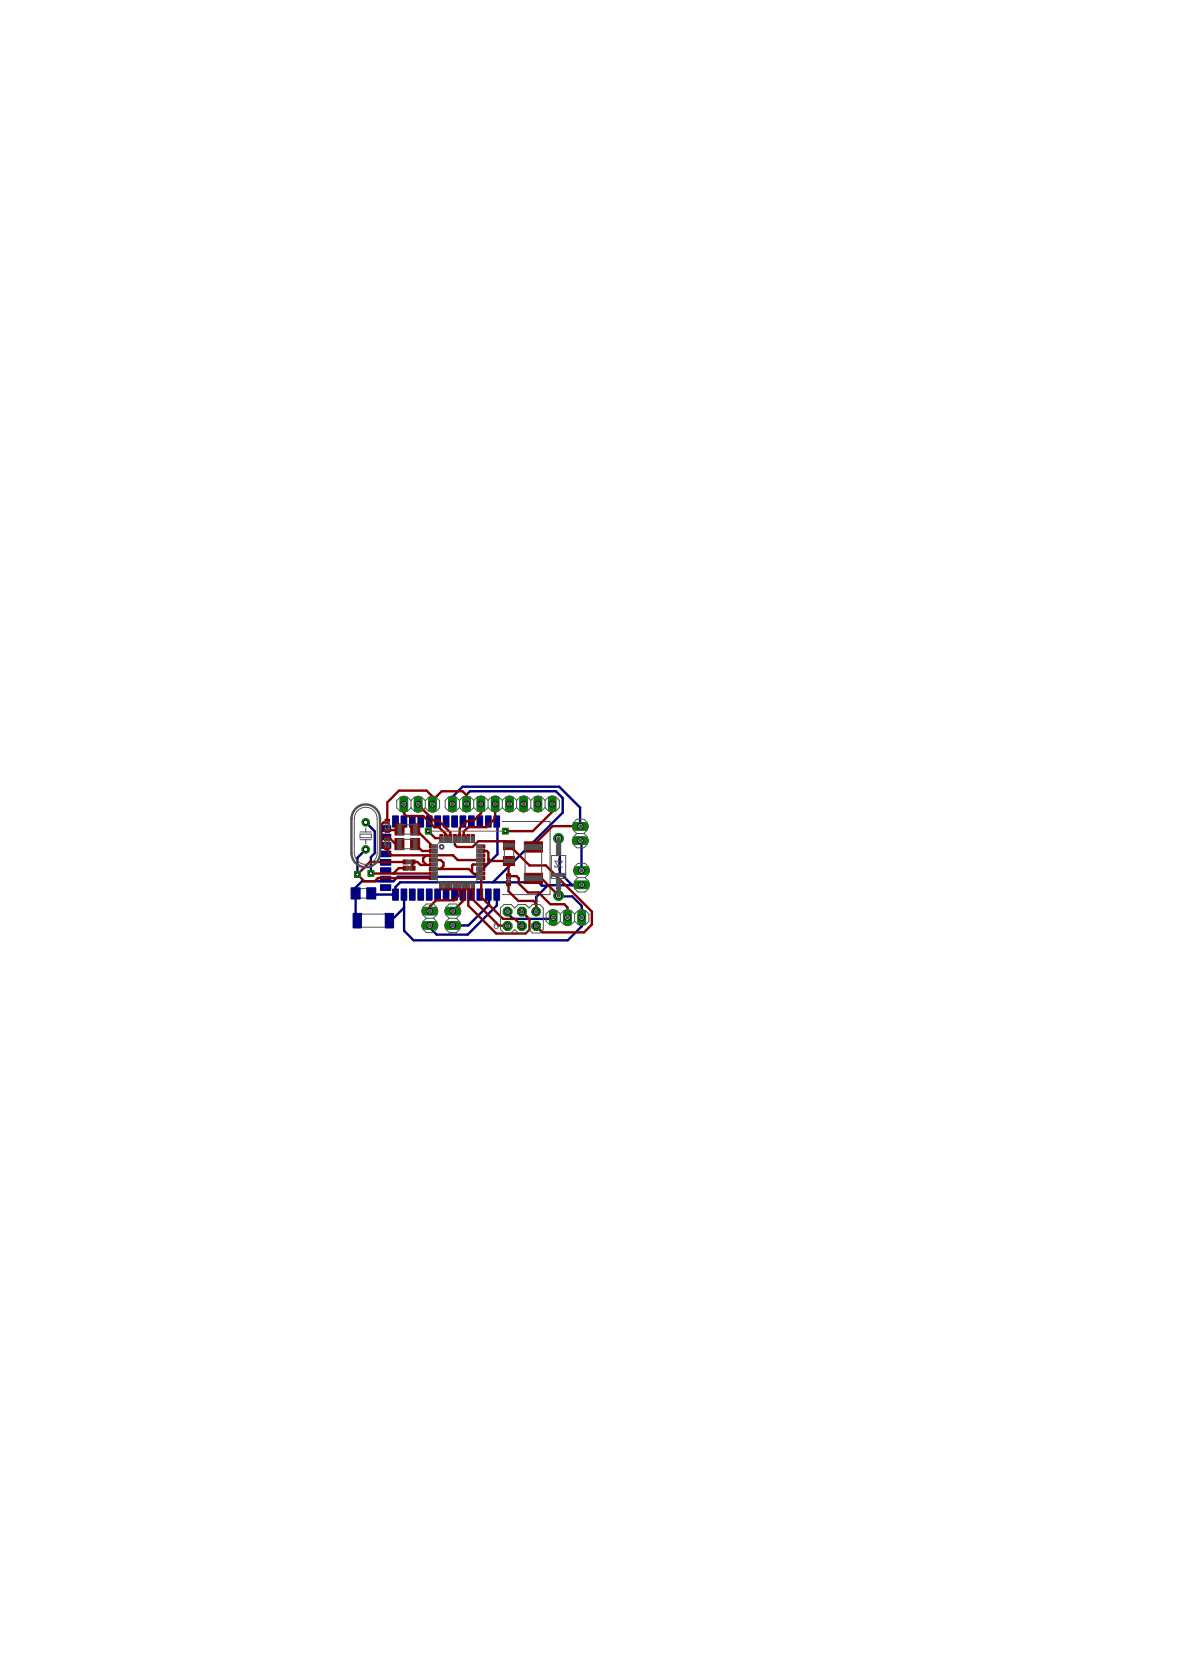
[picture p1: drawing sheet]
<svg xmlns="http://www.w3.org/2000/svg" width="210mm" height="297mm" viewBox="0 0 210 297" stroke-linecap="round" stroke-linejoin="round" font-family="sans-serif">
<defs><g id="words">
<g font-size="1.8" fill="#505050">
<text x="95" y="160.4">1</text>
<text x="87.7" y="165.2">6</text>
</g>
</g></defs>
<path d="M63.5 159.6h2.2M63.5 158h2.2M89.3 146h8.5v13h-8.5M63.9 164.8h4.9M63.9 162.5h4.9" fill="none" stroke="#505050" stroke-width=".18"/>
<g fill="#505050" stroke="#505050" stroke-width=".18">
<path d="M63.3 162.4h.7v2.5h-.7z"/>
<path d="M68.7 162.4h.7v2.5h-.7z"/>
<path d="M62.9 157.9h.6v1.8h-.6z"/>
<path d="M65.7 157.9h.6v1.8h-.6z"/>
</g>
<g fill="#000080" stroke="#000080" stroke-width=".18">
<path d="M62.8 162.4h1.4v2.6h-1.4z"/>
<path d="M68.5 162.4h1.5v2.6h-1.5z"/>
<path d="M62.4 157.8h1.6v2h-1.6z"/>
<path d="M65.2 157.8h1.6v2h-1.6z"/>
<path d="M87.8 158h1v2h-1z"/>
<path d="M86.3 158h1v2h-1z"/>
<path d="M84.8 158h1v2h-1z"/>
<path d="M83.3 158h1v2h-1z"/>
<path d="M81.8 158h1v2h-1z"/>
<path d="M80.3 158h1v2h-1z"/>
<path d="M78.8 158h1v2h-1z"/>
<path d="M77.3 158h1v2h-1z"/>
<path d="M75.8 158h1v2h-1z"/>
<path d="M74.3 158h1v2h-1z"/>
<path d="M72.8 158h1v2h-1z"/>
<path d="M71.3 158h1v2h-1z"/>
<path d="M69.8 158h1v2h-1z"/>
<path d="M69.8 145h1v2h-1z"/>
<path d="M71.3 145h1v2h-1z"/>
<path d="M72.8 145h1v2h-1z"/>
<path d="M74.3 145h1v2h-1z"/>
<path d="M75.8 145h1v2h-1z"/>
<path d="M77.3 145h1v2h-1z"/>
<path d="M78.8 145h1v2h-1z"/>
<path d="M80.3 145h1v2h-1z"/>
<path d="M81.8 145h1v2h-1z"/>
<path d="M83.3 145h1v2h-1z"/>
<path d="M84.8 145h1v2h-1z"/>
<path d="M86.3 145h1v2h-1z"/>
<path d="M87.8 145h1v2h-1z"/>
<path d="M67.6 157.3h1.8v1h-1.8z"/>
<path d="M67.6 155.8h1.8v1h-1.8z"/>
<path d="M67.6 154.3h1.8v1h-1.8z"/>
<path d="M67.6 152.8h1.8v1h-1.8z"/>
<path d="M67.6 151.3h1.8v1h-1.8z"/>
<path d="M67.6 149.8h1.8v1h-1.8z"/>
<path d="M67.6 148.3h1.8v1h-1.8z"/>
<path d="M67.6 146.8h1.8v1h-1.8z"/>
</g>
<g fill="none" stroke="#000080" stroke-width=".42">
<path d="M65 146.2l1.6 1.6v3.9l-.7 .7v2.9M65 151l-1.5 1.5v2.9M71.8 159v6.4l1.7 1.8h27.4l2.5-2.5v-3.7l-1.7-1.7h-2.3l-.1-.1M80.4 142.9v-1.2l1.8-1.9h17.2l3.7 3.8v3.3M82.9 142.9v-1.6l.6-.6h15.3l1.2 1.2v2.6l-12.4 12.3M86.8 159l.1 .2v1.6l-3.7 3.7h-2.7M88.3 146l.1 .2v5.6l-4 4.1h-13.7l-.8 .8h-5.6l-1.1 1.1v5.5l.3 .4M88.3 159v2l-5.2 5.1h-5.5l-1.2-1.2v-.4M97.3 157.4l-2 2.1v2.6M99.3 149l.2 .2v6l2.2 2.2M103.1 149.4l.3 .2v5.1M103.4 157.3l-7.1 .1-.6-.6h-24.6l-.8 .9v1.3h-4.1l-.2-.2"/>
<path d="M71.8 161.4l-2.3 2.3h-.3M90.2 162.1v.2l1 1h6.9l.2-.2"/>
</g>
<circle cx="99.3" cy="159.2" r=".85" fill="#008000" stroke="#008000" stroke-width=".18"/>
<circle cx="99.3" cy="159.2" r=".55" fill="#fff" stroke="#000" stroke-width=".18"/>
<circle cx="99.3" cy="149" r=".85" fill="#008000" stroke="#008000" stroke-width=".18"/>
<circle cx="99.3" cy="149" r=".55" fill="#fff" stroke="#000" stroke-width=".18"/>
<path d="M103.4 162.3v1.6" fill="none" stroke="#008000" stroke-width="1.5"/>
<circle cx="103.4" cy="163.1" r=".51" fill="#fff" stroke="#000" stroke-width=".18"/>
<path d="M100.9 162.3v1.6" fill="none" stroke="#008000" stroke-width="1.5"/>
<circle cx="100.9" cy="163.1" r=".51" fill="#fff" stroke="#000" stroke-width=".18"/>
<path d="M98.3 162.3v1.6" fill="none" stroke="#008000" stroke-width="1.5"/>
<circle cx="98.3" cy="163.1" r=".51" fill="#fff" stroke="#000" stroke-width=".18"/>
<path d="M98.1 142.2v1.5" fill="none" stroke="#008000" stroke-width="1.5"/>
<circle cx="98.1" cy="142.9" r=".51" fill="#fff" stroke="#000" stroke-width=".18"/>
<path d="M95.6 142.2v1.5" fill="none" stroke="#008000" stroke-width="1.5"/>
<circle cx="95.6" cy="142.9" r=".51" fill="#fff" stroke="#000" stroke-width=".18"/>
<path d="M93.1 142.2v1.5" fill="none" stroke="#008000" stroke-width="1.5"/>
<circle cx="93.1" cy="142.9" r=".51" fill="#fff" stroke="#000" stroke-width=".18"/>
<path d="M90.6 142.2v1.5" fill="none" stroke="#008000" stroke-width="1.5"/>
<circle cx="90.6" cy="142.9" r=".51" fill="#fff" stroke="#000" stroke-width=".18"/>
<path d="M88 142.2v1.5" fill="none" stroke="#008000" stroke-width="1.5"/>
<circle cx="88" cy="142.9" r=".51" fill="#fff" stroke="#000" stroke-width=".18"/>
<path d="M85.5 142.2v1.5" fill="none" stroke="#008000" stroke-width="1.5"/>
<circle cx="85.5" cy="142.9" r=".51" fill="#fff" stroke="#000" stroke-width=".18"/>
<path d="M82.9 142.2v1.5" fill="none" stroke="#008000" stroke-width="1.5"/>
<circle cx="82.9" cy="142.9" r=".51" fill="#fff" stroke="#000" stroke-width=".18"/>
<path d="M80.4 142.2v1.5" fill="none" stroke="#008000" stroke-width="1.5"/>
<circle cx="80.4" cy="142.9" r=".51" fill="#fff" stroke="#000" stroke-width=".18"/>
<circle cx="65" cy="151" r=".66" fill="#008000" stroke="#008000" stroke-width=".18"/>
<circle cx="65" cy="151" r=".4" fill="#fff" stroke="#000" stroke-width=".18"/>
<circle cx="65" cy="146.2" r=".66" fill="#008000" stroke="#008000" stroke-width=".18"/>
<circle cx="65" cy="146.2" r=".4" fill="#fff" stroke="#000" stroke-width=".18"/>
<circle cx="95.3" cy="162.1" r=".76" fill="#008000" stroke="#008000" stroke-width=".18"/>
<circle cx="95.3" cy="162.1" r=".51" fill="#fff" stroke="#000" stroke-width=".18"/>
<circle cx="92.8" cy="162.1" r=".83" fill="#008000" stroke="#008000" stroke-width=".18"/>
<circle cx="92.8" cy="162.1" r=".51" fill="#fff" stroke="#000" stroke-width=".18"/>
<circle cx="90.2" cy="162.1" r=".83" fill="#008000" stroke="#008000" stroke-width=".18"/>
<circle cx="90.2" cy="162.1" r=".51" fill="#fff" stroke="#000" stroke-width=".18"/>
<circle cx="95.3" cy="164.6" r=".83" fill="#008000" stroke="#008000" stroke-width=".18"/>
<circle cx="95.3" cy="164.6" r=".51" fill="#fff" stroke="#000" stroke-width=".18"/>
<circle cx="92.8" cy="164.6" r=".83" fill="#008000" stroke="#008000" stroke-width=".18"/>
<circle cx="92.8" cy="164.6" r=".51" fill="#fff" stroke="#000" stroke-width=".18"/>
<circle cx="90.2" cy="164.6" r=".83" fill="#008000" stroke="#008000" stroke-width=".18"/>
<circle cx="90.2" cy="164.6" r=".51" fill="#fff" stroke="#000" stroke-width=".18"/>
<path d="M102.4 149.4h1.5" fill="none" stroke="#008000" stroke-width="1.5"/>
<circle cx="103.1" cy="149.4" r=".51" fill="#fff" stroke="#000" stroke-width=".18"/>
<path d="M102.4 146.9h1.5" fill="none" stroke="#008000" stroke-width="1.5"/>
<circle cx="103.1" cy="146.9" r=".51" fill="#fff" stroke="#000" stroke-width=".18"/>
<path d="M75.6 162h1.6" fill="none" stroke="#008000" stroke-width="1.5"/>
<circle cx="76.4" cy="162" r=".51" fill="#fff" stroke="#000" stroke-width=".18"/>
<path d="M75.6 164.5h1.6" fill="none" stroke="#008000" stroke-width="1.5"/>
<circle cx="76.4" cy="164.5" r=".51" fill="#fff" stroke="#000" stroke-width=".18"/>
<path d="M79.7 164.5h1.5" fill="none" stroke="#008000" stroke-width="1.5"/>
<circle cx="80.5" cy="164.5" r=".51" fill="#fff" stroke="#000" stroke-width=".18"/>
<path d="M79.7 162h1.5" fill="none" stroke="#008000" stroke-width="1.5"/>
<circle cx="80.5" cy="162" r=".51" fill="#fff" stroke="#000" stroke-width=".18"/>
<path d="M102.6 157.3h1.5" fill="none" stroke="#008000" stroke-width="1.5"/>
<circle cx="103.4" cy="157.3" r=".51" fill="#fff" stroke="#000" stroke-width=".18"/>
<path d="M102.6 154.7h1.5" fill="none" stroke="#008000" stroke-width="1.5"/>
<circle cx="103.4" cy="154.7" r=".51" fill="#fff" stroke="#000" stroke-width=".18"/>
<path d="M71.8 142.2v1.5" fill="none" stroke="#008000" stroke-width="1.5"/>
<circle cx="71.8" cy="143" r=".51" fill="#fff" stroke="#000" stroke-width=".18"/>
<path d="M74.3 142.2v1.5" fill="none" stroke="#008000" stroke-width="1.5"/>
<circle cx="74.3" cy="143" r=".51" fill="#fff" stroke="#000" stroke-width=".18"/>
<path d="M76.9 142.2v1.5" fill="none" stroke="#008000" stroke-width="1.5"/>
<circle cx="76.9" cy="143" r=".51" fill="#fff" stroke="#000" stroke-width=".18"/>
<path d="M75.6 147.2h1v1.1h-1z" fill="#008000" stroke="#008000" stroke-width=".18"/>
<circle cx="76.1" cy="147.7" r=".3" fill="#fff" stroke="#000" stroke-width=".18"/>
<path d="M89.3 147.2h1v1.1h-1z" fill="#008000" stroke="#008000" stroke-width=".18"/>
<circle cx="89.8" cy="147.7" r=".3" fill="#fff" stroke="#000" stroke-width=".18"/>
<path d="M65.4 154.7h1v1.1h-1z" fill="#008000" stroke="#008000" stroke-width=".18"/>
<circle cx="65.9" cy="155.3" r=".3" fill="#fff" stroke="#000" stroke-width=".18"/>
<path d="M63 154.9h1v1.1h-1z" fill="#008000" stroke="#008000" stroke-width=".18"/>
<circle cx="63.5" cy="155.4" r=".3" fill="#fff" stroke="#000" stroke-width=".18"/>
<g fill="#800000" stroke="#800000" stroke-width=".18">
<path d="M71.6 154h1v.7h-1z"/>
<path d="M72.8 154h1v.7h-1z"/>
<path d="M71.6 152.9h1v.7h-1z"/>
<path d="M72.8 152.9h1v.7h-1z"/>
<path d="M90 156.5h.7v.9h-.7z"/>
<path d="M90 155.3h.7v1h-.7z"/>
<path d="M76.3 150.2h1.3v.5h-1.3z"/>
<path d="M76.3 151h1.3v.6h-1.3z"/>
<path d="M76.3 151.8h1.3v.6h-1.3z"/>
<path d="M76.3 152.6h1.3v.6h-1.3z"/>
<path d="M76.3 153.4h1.3v.5h-1.3z"/>
<path d="M76.3 154.2h1.3v.5h-1.3z"/>
<path d="M76.3 155h1.3v.6h-1.3z"/>
<path d="M76.3 155.8h1.3v.6h-1.3z"/>
<path d="M78.2 156.9h.5v1.3h-.5z"/>
<path d="M79 156.9h.5v1.3h-.5z"/>
<path d="M79.8 156.9h.5v1.3h-.5z"/>
<path d="M80.6 156.9h.5v1.3h-.5z"/>
<path d="M81.4 156.9h.5v1.3h-.5z"/>
<path d="M82.1 156.9h.6v1.3h-.6z"/>
<path d="M83 156.9h.5v1.3h-.5z"/>
<path d="M83.8 156.9h.5v1.3h-.5z"/>
<path d="M84.9 155.8h1.3v.6h-1.3z"/>
<path d="M84.9 155h1.3v.6h-1.3z"/>
<path d="M84.9 154.2h1.3v.5h-1.3z"/>
<path d="M84.9 153.4h1.3v.5h-1.3z"/>
<path d="M84.9 152.6h1.3v.6h-1.3z"/>
<path d="M84.9 151.8h1.3v.6h-1.3z"/>
<path d="M84.9 151h1.3v.6h-1.3z"/>
<path d="M84.9 150.2h1.3v.5h-1.3z"/>
<path d="M83.8 148.4h.5v1.2h-.5z"/>
<path d="M83 148.4h.5v1.2h-.5z"/>
<path d="M82.1 148.4h.6v1.2h-.6z"/>
<path d="M81.4 148.4h.5v1.2h-.5z"/>
<path d="M80.6 148.4h.5v1.2h-.5z"/>
<path d="M79.8 148.4h.5v1.2h-.5z"/>
<path d="M79 148.4h.5v1.2h-.5z"/>
<path d="M78.2 148.4h.5v1.2h-.5z"/>
<path d="M68.4 147.2h.8v.8h-.8z"/>
<path d="M68.4 145.6h.8v.9h-.8z"/>
<path d="M68.4 148.7h.8v.8h-.8z"/>
<path d="M68.4 150.2h.8v.8h-.8z"/>
<path d="M73 149.1h1.6v1.9h-1.6z"/>
<path d="M70.2 149.1h1.6v1.9h-1.6z"/>
<path d="M93.2 149.6h3.2v1.9h-3.2z"/>
<path d="M93.2 155.2h3.2v1.9h-3.2z"/>
<path d="M89.5 152.3h2v1.6h-2z"/>
<path d="M89.5 149.4h2v1.6h-2z"/>
<path d="M73 146.5h1.6v1.9h-1.6z"/>
<path d="M70.2 146.5h1.6v1.9h-1.6z"/>
</g>
<g fill="none" stroke="#800000" stroke-width=".42">
<path d="M65.9 155.3h11M68.8 149.1h.6l1 1.1 .6-.1M71 147.4l-.1 .2h-2.1M71.8 143v1.7l.4 .4h3l2 1.9h.8l1.2 1.3v.7M72.1 153.2h-6.4l-2.2 2.2 1.2 1.3h1.9l.6-.6h9.7M72.1 154.3h-1.2l-1 1M73.8 150.1l1.2 1.2h1.9M73.8 147.4l3.1 3.1M74.3 143l2.9 2.9h.8l2 2.1v1M76.1 147.7l1.2 1.3h1.1M76.9 152.9h1.4l.5 .5v.5l-.5 .6h-1.4h6.4l.6 .5M76.9 153.7l-2.2 .1-.5-.6h-.9v1.1"/>
<path d="M77 152l-1.3 .1-.5 .4v.6l.6 .7M80.8 149v1.2l.4 .4h2.8l1-1.1h4.8l4.3 4.3h2.9l8.2 8.3v2.2l-1.4 1.4h-7.4l-1.1-1.1M81.6 157.6v1.5l-.9 .9h-3.2l-1.1 1.1v.9M82.4 157.6v2.4l-1.9 2M82.9 142.9v-1.5l-.7-.7h-3.7l-1.6 1.6v.7v-1.4l-1.1-1.1h-4.9l-2.1 2.1v3.4l-.6 .2-.4 .4v3.6l.5 .4h.5v.7l.8 .7h10.9l.8 .9h4.2M82.9 142.9h.1M83.2 157.6v3.4l5 4.9h5.2l.7-.7v-1.8l-1.3-1.3M83.9 155l.3 .3h1.3M84 157.6v2.3l4.7 4.6 1.5 .1M85.5 142.9v1.6l-1.4 1.4h-1.1l-1.3 1.4-.1 1.7M85.5 156.1v3.4l3.9 3.8h2.1l1.3 1.3M85.5 151.3h1.1l.2 .3v1.8l-.3 .2-2.4 .1-.2 .1v1.2"/>
<path d="M85.6 153.6l-.1 .1M86.8 152.7l.4 .4h3.3l-.1 2.7 1.4-.1 .4 .4v1l1.6 1.5h1.9l2.1 2.1h2.5l.6 .6v1.8M88 142.9v2.6l-1.6 1.5h-3.2l-.8 .8v1.2M90.4 157v1.4l1.7 1.7h2.7l.5 .6v1.4M94.8 156.1h1.4l3.1 3.1M98.1 142.9v1.5l-3.4 3.3h-4.9M103.1 146.9h-4.9l-3.4 3.4v.3"/>
</g>
<circle cx="99.3" cy="159.2" r=".85" fill="#008000" stroke="#008000" stroke-width=".18"/>
<circle cx="99.3" cy="159.2" r=".55" fill="#fff" stroke="#000" stroke-width=".18"/>
<circle cx="99.3" cy="149" r=".85" fill="#008000" stroke="#008000" stroke-width=".18"/>
<circle cx="99.3" cy="149" r=".55" fill="#fff" stroke="#000" stroke-width=".18"/>
<path d="M103.4 162.3v1.6" fill="none" stroke="#008000" stroke-width="1.5"/>
<circle cx="103.4" cy="163.1" r=".51" fill="#fff" stroke="#000" stroke-width=".18"/>
<path d="M100.9 162.3v1.6" fill="none" stroke="#008000" stroke-width="1.5"/>
<circle cx="100.9" cy="163.1" r=".51" fill="#fff" stroke="#000" stroke-width=".18"/>
<path d="M98.3 162.3v1.6" fill="none" stroke="#008000" stroke-width="1.5"/>
<circle cx="98.3" cy="163.1" r=".51" fill="#fff" stroke="#000" stroke-width=".18"/>
<path d="M98.1 142.2v1.5" fill="none" stroke="#008000" stroke-width="1.5"/>
<circle cx="98.1" cy="142.9" r=".51" fill="#fff" stroke="#000" stroke-width=".18"/>
<path d="M95.6 142.2v1.5" fill="none" stroke="#008000" stroke-width="1.5"/>
<circle cx="95.6" cy="142.9" r=".51" fill="#fff" stroke="#000" stroke-width=".18"/>
<path d="M93.1 142.2v1.5" fill="none" stroke="#008000" stroke-width="1.5"/>
<circle cx="93.1" cy="142.9" r=".51" fill="#fff" stroke="#000" stroke-width=".18"/>
<path d="M90.6 142.2v1.5" fill="none" stroke="#008000" stroke-width="1.5"/>
<circle cx="90.6" cy="142.9" r=".51" fill="#fff" stroke="#000" stroke-width=".18"/>
<path d="M88 142.2v1.5" fill="none" stroke="#008000" stroke-width="1.5"/>
<circle cx="88" cy="142.9" r=".51" fill="#fff" stroke="#000" stroke-width=".18"/>
<path d="M85.5 142.2v1.5" fill="none" stroke="#008000" stroke-width="1.5"/>
<circle cx="85.5" cy="142.9" r=".51" fill="#fff" stroke="#000" stroke-width=".18"/>
<path d="M82.9 142.2v1.5" fill="none" stroke="#008000" stroke-width="1.5"/>
<circle cx="82.9" cy="142.9" r=".51" fill="#fff" stroke="#000" stroke-width=".18"/>
<path d="M80.4 142.2v1.5" fill="none" stroke="#008000" stroke-width="1.5"/>
<circle cx="80.4" cy="142.9" r=".51" fill="#fff" stroke="#000" stroke-width=".18"/>
<circle cx="65" cy="151" r=".66" fill="#008000" stroke="#008000" stroke-width=".18"/>
<circle cx="65" cy="151" r=".4" fill="#fff" stroke="#000" stroke-width=".18"/>
<circle cx="65" cy="146.2" r=".66" fill="#008000" stroke="#008000" stroke-width=".18"/>
<circle cx="65" cy="146.2" r=".4" fill="#fff" stroke="#000" stroke-width=".18"/>
<circle cx="95.3" cy="162.1" r=".76" fill="#008000" stroke="#008000" stroke-width=".18"/>
<circle cx="95.3" cy="162.1" r=".51" fill="#fff" stroke="#000" stroke-width=".18"/>
<circle cx="92.8" cy="162.1" r=".83" fill="#008000" stroke="#008000" stroke-width=".18"/>
<circle cx="92.8" cy="162.1" r=".51" fill="#fff" stroke="#000" stroke-width=".18"/>
<circle cx="90.2" cy="162.1" r=".83" fill="#008000" stroke="#008000" stroke-width=".18"/>
<circle cx="90.2" cy="162.1" r=".51" fill="#fff" stroke="#000" stroke-width=".18"/>
<circle cx="95.3" cy="164.6" r=".83" fill="#008000" stroke="#008000" stroke-width=".18"/>
<circle cx="95.3" cy="164.6" r=".51" fill="#fff" stroke="#000" stroke-width=".18"/>
<circle cx="92.8" cy="164.6" r=".83" fill="#008000" stroke="#008000" stroke-width=".18"/>
<circle cx="92.8" cy="164.6" r=".51" fill="#fff" stroke="#000" stroke-width=".18"/>
<circle cx="90.2" cy="164.6" r=".83" fill="#008000" stroke="#008000" stroke-width=".18"/>
<circle cx="90.2" cy="164.6" r=".51" fill="#fff" stroke="#000" stroke-width=".18"/>
<path d="M102.4 149.4h1.5" fill="none" stroke="#008000" stroke-width="1.5"/>
<circle cx="103.1" cy="149.4" r=".51" fill="#fff" stroke="#000" stroke-width=".18"/>
<path d="M102.4 146.9h1.5" fill="none" stroke="#008000" stroke-width="1.5"/>
<circle cx="103.1" cy="146.9" r=".51" fill="#fff" stroke="#000" stroke-width=".18"/>
<path d="M75.6 162h1.6" fill="none" stroke="#008000" stroke-width="1.5"/>
<circle cx="76.4" cy="162" r=".51" fill="#fff" stroke="#000" stroke-width=".18"/>
<path d="M75.6 164.5h1.6" fill="none" stroke="#008000" stroke-width="1.5"/>
<circle cx="76.4" cy="164.5" r=".51" fill="#fff" stroke="#000" stroke-width=".18"/>
<path d="M79.7 164.5h1.5" fill="none" stroke="#008000" stroke-width="1.5"/>
<circle cx="80.5" cy="164.5" r=".51" fill="#fff" stroke="#000" stroke-width=".18"/>
<path d="M79.7 162h1.5" fill="none" stroke="#008000" stroke-width="1.5"/>
<circle cx="80.5" cy="162" r=".51" fill="#fff" stroke="#000" stroke-width=".18"/>
<path d="M102.6 157.3h1.5" fill="none" stroke="#008000" stroke-width="1.5"/>
<circle cx="103.4" cy="157.3" r=".51" fill="#fff" stroke="#000" stroke-width=".18"/>
<path d="M102.6 154.7h1.5" fill="none" stroke="#008000" stroke-width="1.5"/>
<circle cx="103.4" cy="154.7" r=".51" fill="#fff" stroke="#000" stroke-width=".18"/>
<path d="M71.8 142.2v1.5" fill="none" stroke="#008000" stroke-width="1.5"/>
<circle cx="71.8" cy="143" r=".51" fill="#fff" stroke="#000" stroke-width=".18"/>
<path d="M74.3 142.2v1.5" fill="none" stroke="#008000" stroke-width="1.5"/>
<circle cx="74.3" cy="143" r=".51" fill="#fff" stroke="#000" stroke-width=".18"/>
<path d="M76.9 142.2v1.5" fill="none" stroke="#008000" stroke-width="1.5"/>
<circle cx="76.9" cy="143" r=".51" fill="#fff" stroke="#000" stroke-width=".18"/>
<path d="M75.6 147.2h1v1.1h-1z" fill="#008000" stroke="#008000" stroke-width=".18"/>
<circle cx="76.1" cy="147.7" r=".3" fill="#fff" stroke="#000" stroke-width=".18"/>
<path d="M89.3 147.2h1v1.1h-1z" fill="#008000" stroke="#008000" stroke-width=".18"/>
<circle cx="89.8" cy="147.7" r=".3" fill="#fff" stroke="#000" stroke-width=".18"/>
<path d="M65.4 154.7h1v1.1h-1z" fill="#008000" stroke="#008000" stroke-width=".18"/>
<circle cx="65.9" cy="155.3" r=".3" fill="#fff" stroke="#000" stroke-width=".18"/>
<path d="M63 154.9h1v1.1h-1z" fill="#008000" stroke="#008000" stroke-width=".18"/>
<circle cx="63.5" cy="155.4" r=".3" fill="#fff" stroke="#000" stroke-width=".18"/>
<g fill="none" stroke="#505050" stroke-width=".18">
<path d="M63.6 144.1a2.03 2.03 0 0 1 2.2-.4 2.03 2.03 0 0 1 1.2 1.8v6.1a2.03 2.03 0 0 1-2 2 2.03 2.03 0 0 1-2-2v-6.1a2.21 2.21 0 0 1 .6-1.4zM64 148.3h2v.6h-2zM64 147.9h2M64 149.3h2M65 147.2v.7M65 149.3v.7M68.5 149.1h.7v1.5h-.7zM68.5 146h.7v1.6h-.7zM68.5 150.3h.6M68.5 149.4h.6M68.5 146.3h.6M68.5 147.3h.6"/>
<path d="M71.2 150.9h2.3M71.2 149.2h2.3M71.3 148.3h2.3M71.3 146.6h2.3M72.3 153h.8M72.3 153.4h.8M72.3 154.1h.8M72.3 154.5h.8M73 142.3l.7-.6h1.3l.6 .6M73 142.3l-.6-.6h-1.3l-.6 .6v1.3l.6 .6h1.3l.6-.6M73 142.3v1.3M73 143.6l.7 .6h1.3l.6-.6"/>
<path d="M75.6 142.3l.6-.6h1.3l.6 .6v1.3l-.6 .6h-1.3l-.6-.6M75.6 142.3v1.3M78.1 149.8h6.6v7h-7v-6.7zM81.7 142.3l-.7-.7h-1.2l-.7 .7v1.3l.7 .6h1.2l.7-.6M81.7 143.6l.6 .6h1.3l.6-.6M81.7 142.3v1.3M81.7 142.3l.6-.7h1.3l.6 .7M84.2 143.6l.6 .6h1.3l.6-.6M84.2 142.3v1.3M84.2 142.3l.6-.7h1.3l.6 .7M86.7 143.6l.7 .6h1.2l.7-.6M86.7 142.3l.7-.7h1.2l.7 .7"/>
<path d="M86.7 142.3v1.3M89.3 143.6l.6 .6h1.3l.6-.6M89.3 142.3l.6-.7h1.3l.6 .7M89.3 142.3v1.3M89.6 150.5v2.3M90.2 156v.8M90.6 156v.8M91.3 150.5v2.3M91.8 143.6l.6 .6h1.3l.6-.6M91.8 142.3l.6-.7h1.3l.6 .7M91.8 142.3v1.3M93.3 151v4.7"/>
<path d="M94.3 143.6l.7 .6h1.2l.7-.6M94.3 142.3l.7-.7h1.2l.7 .7M94.3 142.3v1.3M96.3 151v4.7M96.9 142.3l.6-.7h1.3l.6 .7v1.3l-.6 .6h-1.3l-.6-.6M96.9 142.3v1.3M98 152.1h2.5v4h-2.5zM98.6 153.1h1.3l-.6 1zM98.6 153.9v.2h1.3M99.3 152.6v2.1M102.5 148.2l-.6-.7v-1.2l.6-.7h1.3l.6 .7v1.2l-.6 .7M102.5 148.2l-.6 .6v1.3l.6 .6h1.3l.6-.6v-1.3l-.6-.6"/>
<path d="M102.5 148.2h1.3M102.7 156l-.6-.6v-1.3l.6-.6h1.3l.6 .6v1.3l-.6 .6M102.7 156l-.6 .7v1.2l.6 .7h1.3l.6-.7v-1.2l-.6-.7M102.7 156h1.3M75.8 163.2l-.7-.6v-1.3l.7-.6h1.2l.7 .6v1.3l-.7 .6M75.8 163.2l-.7 .7v1.2l.7 .7h1.2l.7-.7v-1.2l-.7-.7M75.8 163.2h1.2M79.8 163.2h1.3M79.8 163.2l-.6-.6v-1.3l.6-.6h1.3l.6 .6v1.3l-.6 .6M79.8 163.2l-.6 .7v1.2l.6 .7h1.3l.6-.7v-1.2l-.6-.7M88.9 161.4l.7-.6h1.2l.7 .6 .6-.6h1.3l.6 .6 .7-.6h1.2l.7 .6v3.8l-.7 .7h-1.2l-.7-.7-.6 .7h-1.3l-.6-.7-.7 .7h-1.2l-.7-.7zM99.6 162.5l-.6-.7h-1.3l-.7 .7v1.2l.7 .7h1.3l.6-.7"/>
<path d="M99.6 163.7l.6 .7h1.3l.6-.7M99.6 162.5v1.2M99.6 162.5l.6-.7h1.3l.6 .7M102.1 162.5l.7-.7h1.2l.7 .7v1.2l-.7 .7h-1.2l-.7-.7M102.1 162.5v1.2"/>
</g>
<g fill="#505050" stroke="#505050" stroke-width=".18">
<path d="M98 155.3h2.5v.5h-2.5z"/>
<path d="M98.9 150.2h.8v1.9h-.8z"/>
<path d="M98.9 156.1h.8v2h-.8z"/>
<path d="M69 146.6h.2v.2h-.2z"/>
<path d="M68.4 149.8h.2v.3h-.2z"/>
<path d="M72.2 154.1h.3v.5h-.3z"/>
<path d="M72.9 154.1h.3v.5h-.3z"/>
<path d="M72.2 153h.3v.5h-.3z"/>
<path d="M72.9 153h.3v.5h-.3z"/>
<path d="M90.1 156.6h.5v.3h-.5z"/>
<path d="M90.1 155.9h.5v.2h-.5z"/>
<path d="M76.7 150.2h1v.5h-1z"/>
<path d="M76.7 151h1v.5h-1z"/>
<path d="M76.7 151.8h1v.5h-1z"/>
<path d="M76.7 152.7h1v.4h-1z"/>
<path d="M76.7 153.4h1v.5h-1z"/>
<path d="M76.7 154.2h1v.5h-1z"/>
<path d="M76.7 155h1v.5h-1z"/>
<path d="M76.7 155.9h1v.4h-1z"/>
<path d="M78.2 156.8h.5v1h-.5z"/>
<path d="M79 156.8h.5v1h-.5z"/>
<path d="M79.8 156.8h.5v1h-.5z"/>
<path d="M80.6 156.8h.5v1h-.5z"/>
<path d="M81.4 156.8h.5v1h-.5z"/>
<path d="M82.2 156.8h.5v1h-.5z"/>
<path d="M83 156.8h.5v1h-.5z"/>
<path d="M83.8 156.8h.5v1h-.5z"/>
<path d="M84.8 155.9h1v.4h-1z"/>
<path d="M84.8 155h1v.5h-1z"/>
<path d="M84.8 154.2h1v.5h-1z"/>
<path d="M84.8 153.4h1v.5h-1z"/>
<path d="M84.8 152.7h1v.4h-1z"/>
<path d="M84.8 151.8h1v.5h-1z"/>
<path d="M84.8 151h1v.5h-1z"/>
<path d="M84.8 150.2h1v.5h-1z"/>
<path d="M83.8 148.7h.5v1h-.5z"/>
<path d="M83 148.7h.5v1h-.5z"/>
<path d="M82.2 148.7h.5v1h-.5z"/>
<path d="M81.4 148.7h.5v1h-.5z"/>
<path d="M80.6 148.7h.5v1h-.5z"/>
<path d="M79.8 148.7h.5v1h-.5z"/>
<path d="M79 148.7h.5v1h-.5z"/>
<path d="M78.2 148.7h.5v1h-.5z"/>
<path d="M100.6 162.9h.5v.5h-.5z"/>
<path d="M103.1 162.9h.6v.5h-.6z"/>
<path d="M98.1 162.9h.5v.5h-.5z"/>
<path d="M69 146.4h.2v.4h-.2z"/>
<path d="M68.4 149.9h.2v.3h-.2z"/>
<path d="M82.7 142.7h.5v.5h-.5z"/>
<path d="M85.2 142.7h.5v.5h-.5z"/>
<path d="M87.8 142.7h.5v.5h-.5z"/>
<path d="M90.3 142.7h.5v.5h-.5z"/>
<path d="M92.8 142.7h.5v.5h-.5z"/>
<path d="M95.4 142.7h.5v.5h-.5z"/>
<path d="M97.9 142.7h.5v.5h-.5z"/>
<path d="M80.1 142.7h.5v.5h-.5z"/>
<path d="M73.5 149.1h.6v1.9h-.6z"/>
<path d="M70.7 149.1h.6v1.9h-.6z"/>
<path d="M93.3 150.2h3.1v.8h-3.1z"/>
<path d="M93.3 155.7h3.1v.8h-3.1z"/>
<path d="M89.6 152.8h1.8v.6h-1.8z"/>
<path d="M89.6 149.9h1.8v.6h-1.8z"/>
<path d="M73.5 146.5h.6v1.9h-.6z"/>
<path d="M70.7 146.5h.6v1.9h-.6z"/>
<path d="M92.5 161.8h.5v.5h-.5z"/>
<path d="M95 161.8h.5v.5h-.5z"/>
<path d="M90 161.8h.5v.5h-.5z"/>
<path d="M95 164.3h.5v.5h-.5z"/>
<path d="M92.5 164.3h.5v.5h-.5z"/>
<path d="M90 164.3h.5v.5h-.5z"/>
<path d="M102.9 149.2h.5v.5h-.5z"/>
<path d="M102.9 146.6h.5v.6h-.5z"/>
<path d="M76.1 161.7h.5v.5h-.5z"/>
<path d="M76.1 164.3h.5v.5h-.5z"/>
<path d="M80.2 164.3h.5v.5h-.5z"/>
<path d="M80.2 161.7h.5v.5h-.5z"/>
<path d="M103.1 157h.5v.5h-.5z"/>
<path d="M103.1 154.5h.5v.5h-.5z"/>
<path d="M74.1 142.7h.5v.5h-.5z"/>
<path d="M71.5 142.7h.5v.5h-.5z"/>
<path d="M76.6 142.7h.5v.5h-.5z"/>
</g>
<path d="M78.2 150.2a.44 .44 0 0 1 .7 .1 .44 .44 0 0 1-.3 .6 .44 .44 0 0 1-.5-.4h.1a.28 .28 0 0 1 .4-.2 .28 .28 0 0 1 .1 .5 .28 .28 0 0 1-.5-.1v-.2h-.1z" fill-rule="evenodd" fill="#505050" stroke="#505050" stroke-width=".18"/>
<path d="M63.1 143.9a2.54 2.54 0 0 1 2.8-.7 2.54 2.54 0 0 1 1.6 2.3v6.1a2.54 2.54 0 0 1-2.5 2.6 2.54 2.54 0 0 1-2.5-2.6v-6.1a2.8 2.8 0 0 1 .6-1.6z" fill="none" stroke="#505050" stroke-width=".42"/>
<path d="M99.3 149v1.2M99.3 158.2v1" fill="none" stroke="#505050" stroke-width=".76"/>
<path d="M76.1 147.7h13.7" fill="none" stroke="#808000" stroke-width=".18"/>
<use href="#words"/>
</svg>
